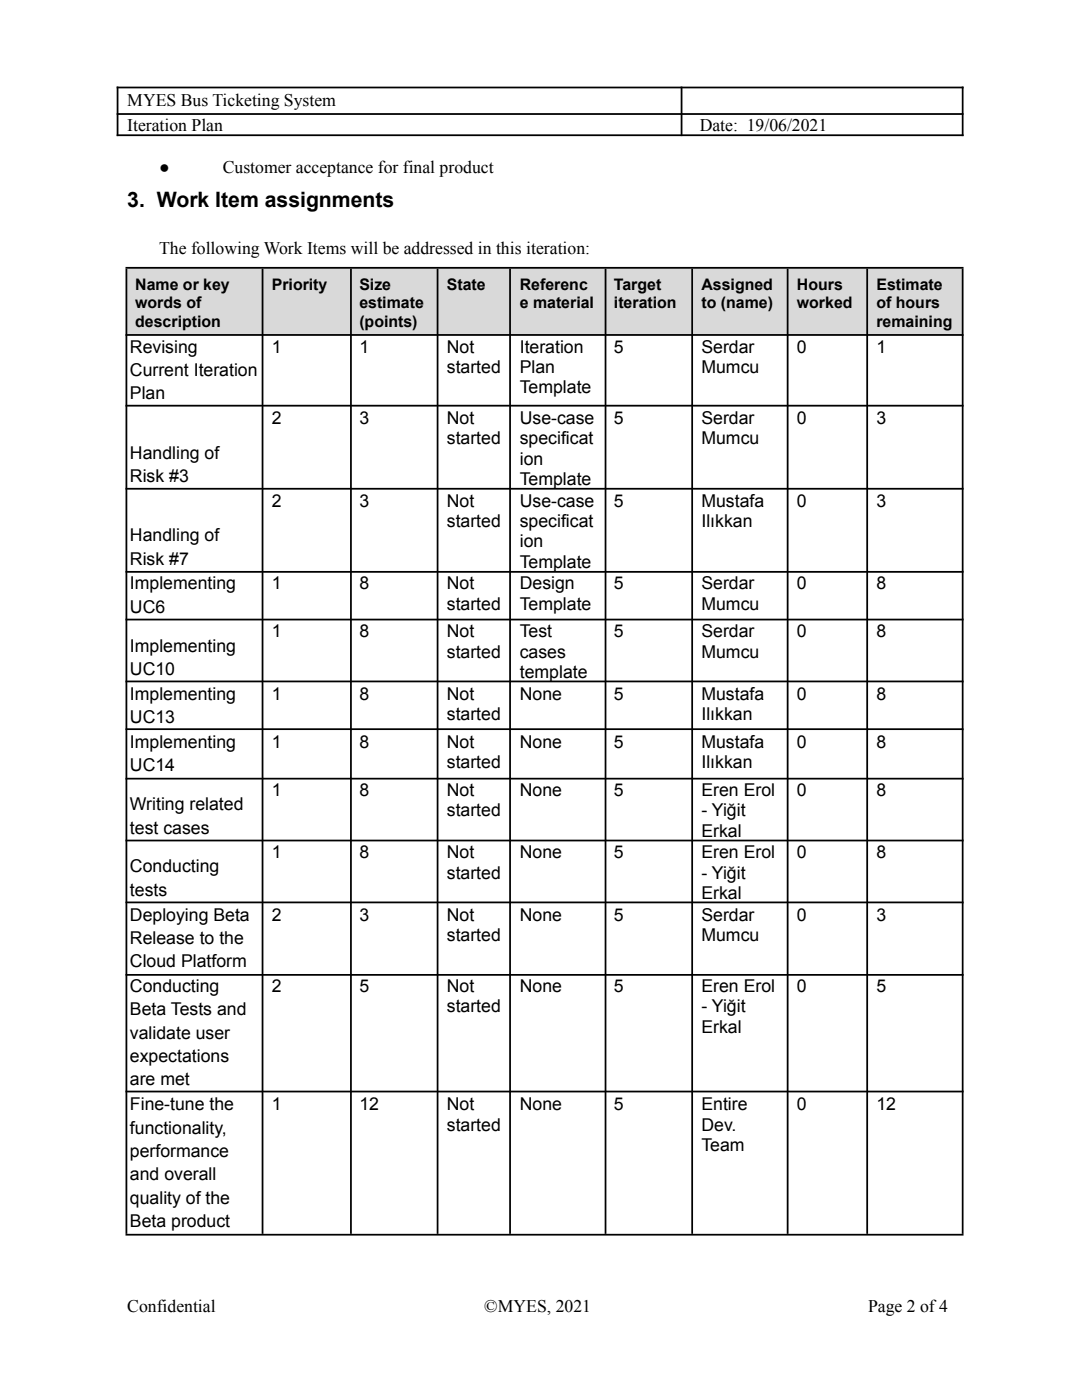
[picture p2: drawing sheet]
<svg xmlns="http://www.w3.org/2000/svg" width="216mm" height="279mm" viewBox="0 0 216 279" stroke-linecap="round" stroke-linejoin="round" font-family="sans-serif">
<defs><g id="words">
<text font-size="4.2" x="25.4" y="41.4">3. Work Item assignments</text>
<g font-size="3.5">
<text x="25.4" y="21.1">MYES Bus Ticketing System</text>
<text x="25.4" y="26.2">Iteration Plan</text>
<text x="139.6" y="26.2">Date: 19/06/2021</text>
<text x="31.7" y="34.5">●</text>
<text x="44.4" y="34.5">Customer acceptance for final product</text>
<text x="31.7" y="50.7">The following Work Items will be addressed in this iteration:</text>
<text x="25.9" y="70.4">Revising</text>
<text x="54.2" y="70.4">1</text>
<text x="71.7" y="70.4">1</text>
<text x="89.2" y="70.4">Not</text>
<text x="103.7" y="70.4">Iteration</text>
<text x="122.5" y="70.4">5</text>
<text x="140" y="70.4">Serdar</text>
<text x="159" y="70.4">0</text>
<text x="174.9" y="70.4">1</text>
<text x="25.9" y="75.1">Current Iteration</text>
<text x="89.2" y="74.4">started</text>
<text x="103.7" y="74.4">Plan</text>
<text x="140" y="74.4">Mumcu</text>
<text x="25.9" y="79.7">Plan</text>
<text x="103.7" y="78.5">Template</text>
<text x="54.2" y="84.6">2</text>
<text x="71.7" y="84.6">3</text>
<text x="89.2" y="84.6">Not</text>
<text x="89.2" y="88.7">started</text>
<text x="103.7" y="84.6">Use-case</text>
<text x="103.7" y="88.7">specificat</text>
<text x="122.5" y="84.6">5</text>
<text x="140" y="84.6">Serdar</text>
<text x="140" y="88.7">Mumcu</text>
<text x="159" y="84.6">0</text>
<text x="174.9" y="84.6">3</text>
<text x="25.9" y="91.5">Handling of</text>
<text x="103.7" y="92.8">ion</text>
<text x="25.9" y="96.2">Risk #3</text>
<text x="54.2" y="101.1">2</text>
<text x="71.7" y="101.1">3</text>
<text x="89.2" y="101.1">Not</text>
<text x="103.7" y="96.8">Template</text>
<text x="103.7" y="101.1">Use-case</text>
<text x="122.5" y="101.1">5</text>
<text x="140" y="101.1">Mustafa</text>
<text x="159" y="101.1">0</text>
<text x="174.9" y="101.1">3</text>
<text x="89.2" y="105.2">started</text>
<text x="103.7" y="105.2">specificat</text>
<text x="140" y="105.2">Ilıkkan</text>
<text x="25.9" y="108">Handling of</text>
<text x="25.9" y="112.7">Risk #7</text>
<text x="103.7" y="109.2">ion</text>
<text x="103.7" y="113.3">Template</text>
<text x="25.9" y="117.6">Implementing</text>
<text x="54.2" y="117.6">1</text>
<text x="71.7" y="117.6">8</text>
<text x="89.2" y="117.6">Not</text>
<text x="103.7" y="117.6">Design</text>
<text x="122.5" y="117.6">5</text>
<text x="140" y="117.6">Serdar</text>
<text x="159" y="117.6">0</text>
<text x="174.9" y="117.6">8</text>
<text x="25.9" y="122.3">UC6</text>
<text x="89.2" y="121.7">started</text>
<text x="103.7" y="121.7">Template</text>
<text x="140" y="121.7">Mumcu</text>
<text x="25.9" y="130.1">Implementing</text>
<text x="54.2" y="127.2">1</text>
<text x="71.7" y="127.2">8</text>
<text x="89.2" y="127.2">Not</text>
<text x="89.2" y="131.3">started</text>
<text x="103.7" y="127.2">Test</text>
<text x="103.7" y="131.3">cases</text>
<text x="122.5" y="127.2">5</text>
<text x="140" y="127.2">Serdar</text>
<text x="140" y="131.3">Mumcu</text>
<text x="159" y="127.2">0</text>
<text x="174.9" y="127.2">8</text>
<text x="25.9" y="134.7">UC10</text>
<text x="103.7" y="135.3">template</text>
<text x="25.9" y="139.7">Implementing</text>
<text x="54.2" y="139.7">1</text>
<text x="71.7" y="139.7">8</text>
<text x="89.2" y="139.7">Not</text>
<text x="89.2" y="143.7">started</text>
<text x="103.7" y="139.7">None</text>
<text x="122.5" y="139.7">5</text>
<text x="140" y="139.7">Mustafa</text>
<text x="140" y="143.7">Ilıkkan</text>
<text x="159" y="139.7">0</text>
<text x="174.9" y="139.7">8</text>
<text x="25.9" y="144.3">UC13</text>
<text x="25.9" y="149.3">Implementing</text>
<text x="54.2" y="149.3">1</text>
<text x="71.7" y="149.3">8</text>
<text x="89.2" y="149.3">Not</text>
<text x="103.7" y="149.3">None</text>
<text x="122.5" y="149.3">5</text>
<text x="140" y="149.3">Mustafa</text>
<text x="159" y="149.3">0</text>
<text x="174.9" y="149.3">8</text>
<text x="25.9" y="153.9">UC14</text>
<text x="89.2" y="153.3">started</text>
<text x="140" y="153.3">Ilıkkan</text>
<text x="25.9" y="161.7">Writing related</text>
<text x="54.2" y="158.8">1</text>
<text x="71.7" y="158.8">8</text>
<text x="89.2" y="158.8">Not</text>
<text x="103.7" y="158.8">None</text>
<text x="122.5" y="158.8">5</text>
<text x="140" y="158.8">Eren Erol</text>
<text x="159" y="158.8">0</text>
<text x="174.9" y="158.8">8</text>
<text x="25.9" y="166.4">test cases</text>
<text x="89.2" y="162.9">started</text>
<text x="140" y="162.9">- Yiğit</text>
<text x="140" y="167">Erkal</text>
<text x="54.2" y="171.3">1</text>
<text x="71.7" y="171.3">8</text>
<text x="89.2" y="171.3">Not</text>
<text x="103.7" y="171.3">None</text>
<text x="122.5" y="171.3">5</text>
<text x="140" y="171.3">Eren Erol</text>
<text x="159" y="171.3">0</text>
<text x="174.9" y="171.3">8</text>
<text x="25.9" y="174.1">Conducting</text>
<text x="25.9" y="178.8">tests</text>
<text x="89.2" y="175.3">started</text>
<text x="140" y="175.3">- Yiğit</text>
<text x="140" y="179.4">Erkal</text>
<text x="25.9" y="183.7">Deploying Beta</text>
<text x="54.2" y="183.7">2</text>
<text x="71.7" y="183.7">3</text>
<text x="89.2" y="183.7">Not</text>
<text x="103.7" y="183.7">None</text>
<text x="122.5" y="183.7">5</text>
<text x="140" y="183.7">Serdar</text>
<text x="159" y="183.7">0</text>
<text x="174.9" y="183.7">3</text>
<text x="25.9" y="188.4">Release to the</text>
<text x="89.2" y="187.8">started</text>
<text x="140" y="187.8">Mumcu</text>
<text x="25.9" y="193">Cloud Platform</text>
<text x="25.9" y="198">Conducting</text>
<text x="54.2" y="198">2</text>
<text x="71.7" y="198">5</text>
<text x="89.2" y="198">Not</text>
<text x="103.7" y="198">None</text>
<text x="122.5" y="198">5</text>
<text x="140" y="198">Eren Erol</text>
<text x="159" y="198">0</text>
<text x="174.9" y="198">5</text>
<text x="25.9" y="202.6">Beta Tests and</text>
<text x="89.2" y="202">started</text>
<text x="140" y="202">- Yiğit</text>
<text x="25.9" y="207.3">validate user</text>
<text x="140" y="206.1">Erkal</text>
<text x="25.9" y="212">expectations</text>
<text x="25.9" y="216.6">are met</text>
<text x="25.9" y="221.6">Fine-tune the</text>
<text x="54.2" y="221.6">1</text>
<text x="71.7" y="221.6">12</text>
<text x="89.2" y="221.6">Not</text>
<text x="103.7" y="221.6">None</text>
<text x="122.5" y="221.6">5</text>
<text x="140" y="221.6">Entire</text>
<text x="159" y="221.6">0</text>
<text x="174.9" y="221.6">12</text>
<text x="25.9" y="226.2">functionality,</text>
<text x="89.2" y="225.6">started</text>
<text x="140" y="225.6">Dev.</text>
<text x="25.9" y="230.9">performance</text>
<text x="140" y="229.7">Team</text>
<text x="25.9" y="235.6">and overall</text>
<text x="25.9" y="240.2">quality of the</text>
<text x="25.9" y="244.9">Beta product</text>
<text x="25.4" y="261.9">Confidential</text>
<text x="96.6" y="261.9">©MYES, 2021</text>
<text x="173.2" y="261.9">Page 2 of4</text>
</g>
<g font-size="3.2">
<text x="27" y="57.9">Name or key</text>
<text x="54.2" y="57.9">Priority</text>
<text x="71.7" y="57.9">Size</text>
<text x="89.2" y="57.9">State</text>
<text x="103.7" y="57.9">Referenc</text>
<text x="122.5" y="57.9">Target</text>
<text x="140" y="57.9">Assigned</text>
<text x="159" y="57.9">Hours</text>
<text x="174.9" y="57.9">Estimate</text>
<text x="27" y="61.5">words of</text>
<text x="27" y="65.2">description</text>
<text x="71.7" y="61.5">estimate</text>
<text x="71.7" y="65.2">(points)</text>
<text x="103.7" y="61.5">e material</text>
<text x="122.5" y="61.5">iteration</text>
<text x="140" y="61.5">to (name)</text>
<text x="159" y="61.5">worked</text>
<text x="174.9" y="61.5">of hours</text>
<text x="174.9" y="65.2">remaining</text>
</g>
</g></defs>
<g fill="#d9d9d9">
<path d="M25.1 53.6h27.3v13.2h-27.3z"/>
<path d="M52.4 53.6h17.4v13.2h-17.4z"/>
<path d="M69.8 53.6h17.5v13.2h-17.5z"/>
<path d="M87.3 53.6h14.6v13.2h-14.6z"/>
<path d="M101.9 53.6h18.7v13.2h-18.7z"/>
<path d="M120.6 53.6h17.5v13.2h-17.5z"/>
<path d="M138.1 53.6h19.1v13.2h-19.1z"/>
<path d="M157.2 53.6h15.8v13.2h-15.8z"/>
<path d="M173 53.6h19.1v13.2h-19.1z"/>
</g>
<g fill="none" stroke="#000" stroke-width=".35">
<path d="M23.3 17.5h169M23.5 17.3v9.9M136 17.3v9.9M192.1 17.3v9.9M23.3 22.8h169M23.3 27h169M25 53.4h167.3M25.2 53.6v192.6M52.4 53.6v192.6M70 53.6v192.6M87.3 53.6v192.6M101.8 53.6v192.6"/>
<path d="M120.8 53.6v192.6M138.1 53.6v192.6M157.2 53.6v192.6M173 53.6v192.6M192.1 53.6v192.6M25 66.9h167.3M25 81h167.3M25 97.5h167.3M25 114.1h167.3M25 123.6h167.3M25 136h167.3M25 145.5h167.3"/>
<path d="M25 155.4h167.3M25 167.7h167.3M25 180.1h167.3M25 194.6h167.3M25 217.8h167.3M25 246.4h167.3"/>
</g>
<use href="#words"/>
</svg>
